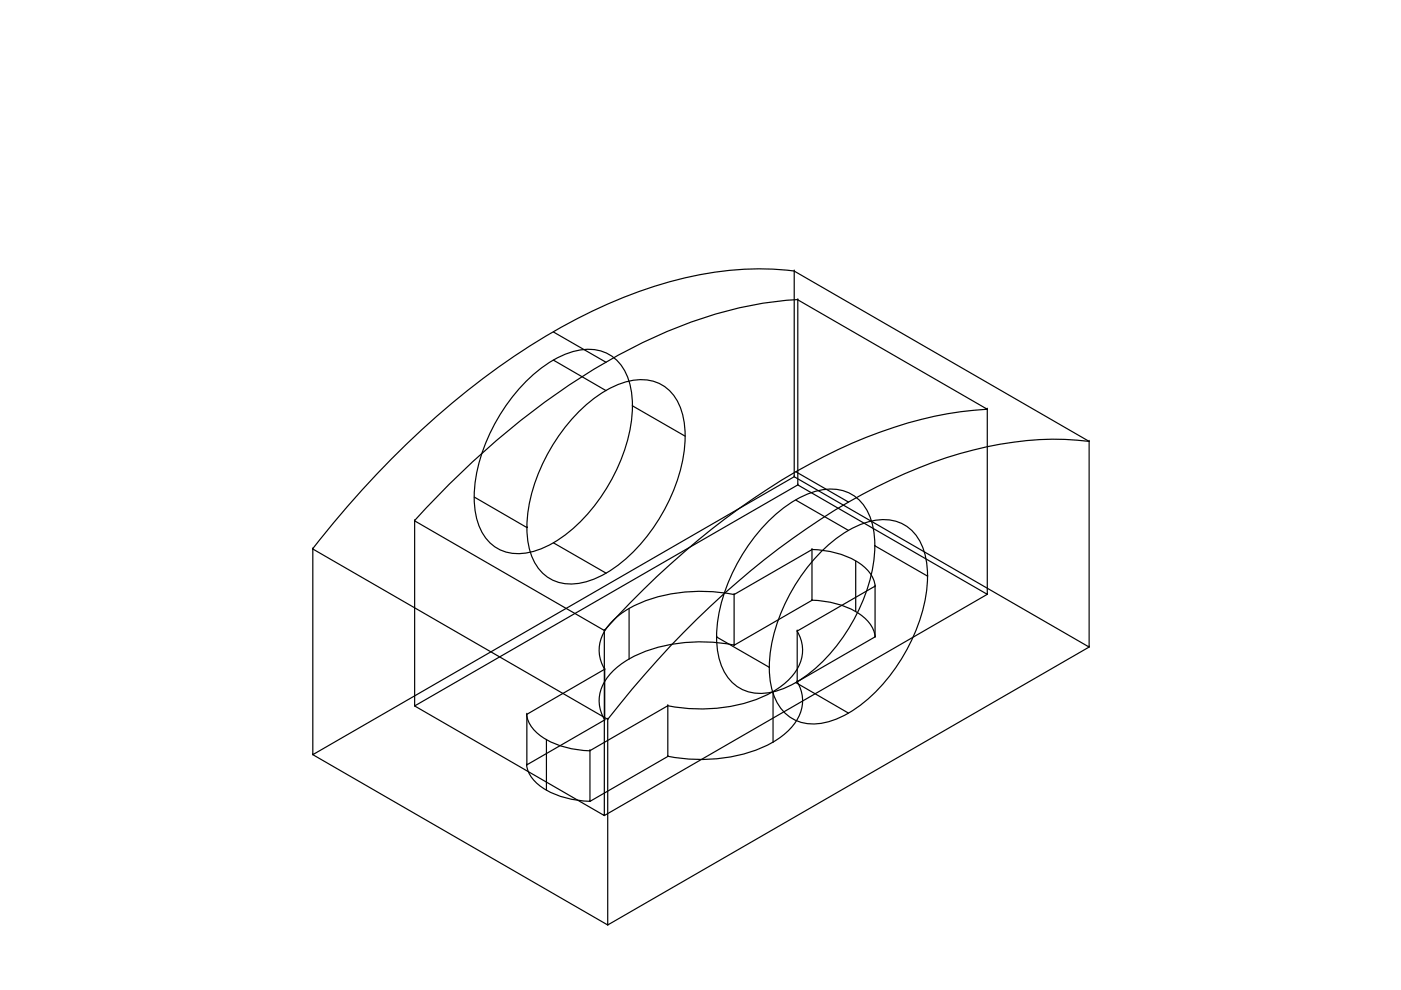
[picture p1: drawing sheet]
<svg xmlns="http://www.w3.org/2000/svg" width="297mm" height="210mm" viewBox="0 0 297 210" stroke-linecap="round" stroke-linejoin="round" font-family="sans-serif">
<!-- layer: 0 -->
<g fill="none" stroke="#000" stroke-width=".25">
<path d="M168.4 57.5a71.3 71.3 0 0 0-33.5 4.5 138.7 138.7 0 0 0-43.9 27.7 207.4 207.4 0 0 0-24.7 26.7M168.4 57.5h.1M117.3 76.4l11.2 6.4M117.3 70.4l11.2 6.4M169.1 63.5a86.6 86.6 0 0 0-33.7 9.6 160 160 0 0 0-44.3 33.8l-3.2 3.5M169.1 63.6v39.2l40.2 23.2v-39.2M169.1 63.6l40.2 23.2a87.9 87.9 0 0 0-37.6 11.6 164.8 164.8 0 0 0-43.6 35.3M169.1 63.6h.1M111.8 80.7a21.7 21.7 0 0 1 11.7-6.6 8.8 8.8 0 0 1 9.9 6.9 25.3 25.3 0 0 1-1.4 15.5 37.1 37.1 0 0 1-14.7 18.6 13.3 13.3 0 0 1-10.1 1.9 9.6 9.6 0 0 1-6.4-8.1 30.4 30.4 0 0 1 4.2-19.2 39.1 39.1 0 0 1 6.8-9zM122.9 87.1a21.7 21.7 0 0 1 11.8-6.5 8.8 8.8 0 0 1 9.9 6.8 25.3 25.3 0 0 1-1.4 15.6 37.1 37.1 0 0 1-14.7 18.5 13.3 13.3 0 0 1-10.2 1.9 9.6 9.6 0 0 1-6.3-8 30.4 30.4 0 0 1 4.2-19.3 39.1 39.1 0 0 1 6.7-9zM134.1 86h.1M134.1 86l11.2 6.5"/>
<path d="M209.3 86.8h.1M230.9 93.6a72 72 0 0 0-33.2 4.5 129.5 129.5 0 0 0-35.6 20.5 199.3 199.3 0 0 0-33.3 33.9M230.9 93.6h.1M66.3 116.4v43.6l62.5 36.1v-43.6M66.3 116.4h.1M66.3 116.4l62.5 36.1M87.9 110.4v39.3l40.2 23.2v-39.2M87.9 110.4h.1M87.9 110.4l40.2 23.3M100.6 105.4l11.1 6.5M111.7 111.9h.1M117.3 115.1l11.2 6.4"/>
<path d="M163.1 110.3a21.7 21.7 0 0 1 11.8-6.5 8.8 8.8 0 0 1 9.9 6.8 25.3 25.3 0 0 1-1.4 15.6 37.1 37.1 0 0 1-14.7 18.5 13.3 13.3 0 0 1-10.1 1.9 9.6 9.6 0 0 1-6.4-8 30.4 30.4 0 0 1 4.2-19.3 39.1 39.1 0 0 1 6.7-9zM168.4 101.1v-43.6l62.5 36.1v43.6M168.4 101.1h.1M168.7 106l11.2 6.5M168.7 100l11.2 6.5M169.1 102.8h.1M169.1 102.8l-81.2 46.9M172.1 116.5a17.7 17.7 0 0 1 11.7 4.2 6 6 0 0 1 1.8 3.6M172.2 116.5l-16.6 9.6v10.7M172.2 116.5h.1M172.2 116.5v10.8M174.3 116.8a21.7 21.7 0 0 1 11.8-6.6 8.8 8.8 0 0 1 9.9 6.9 25.3 25.3 0 0 1-1.4 15.6 37.1 37.1 0 0 1-14.7 18.5 13.3 13.3 0 0 1-10.2 1.9 9.6 9.6 0 0 1-6.3-8.1 30.4 30.4 0 0 1 4.2-19.2 39.1 39.1 0 0 1 6.7-9z"/>
<path d="M181.4 118.9v10.8M185.5 115.7l11.2 6.5M128.1 133.7h.1M133.4 129.1v10.7M152 135.1h.1M152 135.1l11.1 6.4M155.6 126.1a33.8 33.8 0 0 0-22.3 2.9 11.6 11.6 0 0 0-6.2 7.6 7.6 7.6 0 0 0 1.1 5.3M155.6 136.8a33.8 33.8 0 0 0-22.3 2.9 11.6 11.6 0 0 0-6.2 7.6 7.6 7.6 0 0 0 1.1 5.3M155.6 126.1h.1M155.6 136.8h.1M169 133.8a8 8 0 0 1-1.7 10.3 24.7 24.7 0 0 1-14.6 6l-3.2 .2-3.2-.1-4.7-.6M169 133.8l16.5-9.5v10.7"/>
<path d="M169 133.8h.1M169 133.8v10.8M172.1 127.3a17.7 17.7 0 0 1 11.7 4.2 6 6 0 0 1 1.8 3.5M172.2 127.3h.1M172.2 127.3l-16.6 9.5M185.5 124.3h.1M185.5 135h.1M185.5 135l-16.5 9.6M196.7 122.2h.1M209.3 126h.1M209.3 126l-81.2 46.9M230.9 137.2h.1"/>
<path d="M87.9 149.7h.1M111.6 151.4a7.6 7.6 0 0 0 4.8 5.7 20.6 20.6 0 0 0 8.7 2.1M111.7 151.5h.1M115.9 156.8v10.7M125.1 159.2l16.5-9.6v10.8M125.1 159.2h.1M125.1 159.2v10.7M128.2 141.9l-16.5 9.6v10.7M128.2 141.9h.1M128.2 152.6h.1M128.2 141.9v10.7M128.2 152.6l-16.5 9.6"/>
<path d="M128.8 152.5h.1M141.6 149.6h.1M163.9 146.7v10.7M168.7 144.7l11.2 6.5M169 144.5a8 8 0 0 1-1.7 10.3 24.7 24.7 0 0 1-14.6 6l-3.2 .2h-3.2l-4.7-.7M169 144.6h.1M66.3 160l102.1-58.9 62.5 36.1-102.1 58.9M66.3 160h.1M111.6 162.1a7.6 7.6 0 0 0 4.8 5.7 20.6 20.6 0 0 0 8.7 2.1M111.7 162.2h.1M125.1 169.9h.1M128.1 172.9h.1"/>
<path d="M141.6 160.4h.1M141.6 160.4l-16.5 9.5M128.8 196.1h.1"/>
</g>
</svg>
